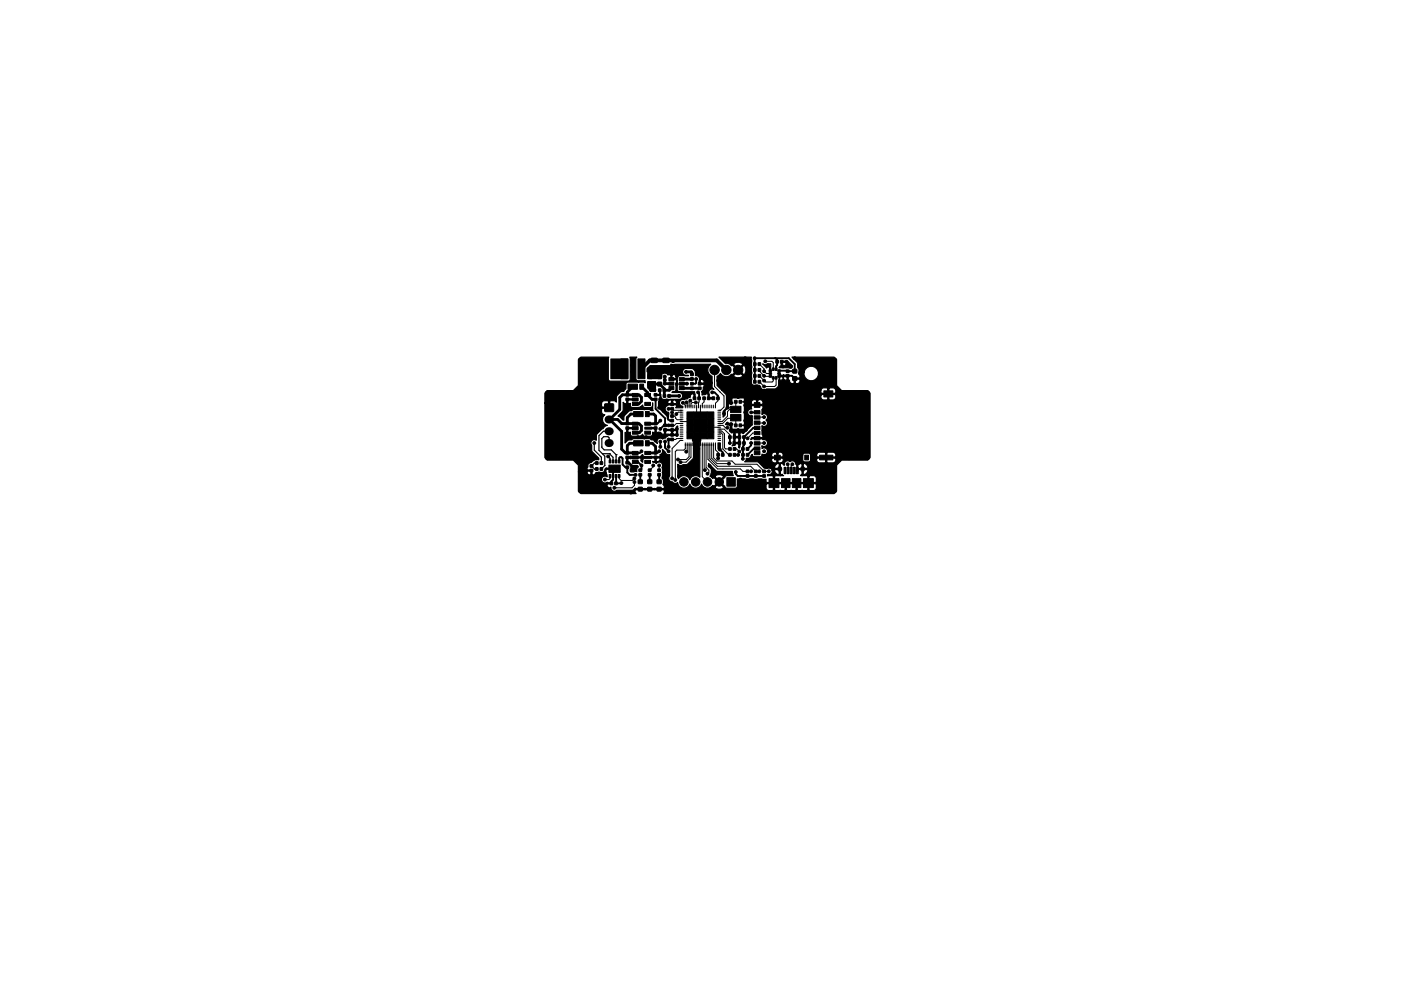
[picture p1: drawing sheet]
<svg xmlns="http://www.w3.org/2000/svg" width="297mm" height="210mm" viewBox="0 0 297 210" stroke-linecap="round" stroke-linejoin="round" font-family="sans-serif">
<g fill="#000" stroke="#000" stroke-width=".21">
<path d="M131.6 76.1h1.6v4.2h-1.6zM135.2 76.1h1.6v4.2h-1.6zM137.4 79.5h.8l.1 .8h-.8zM138.1 77.9h1.2l.1 .8-1.3 .1zM138.1 76h1.2l.1 .8-1.3 .1zM139.4 79.5h.8l.1 .8h-.8zM140.6 76h1.2l.1 .8-1.3 .1zM140.6 77.9h1.2l.1 .8-1.3 .1zM146.4 79.2h.6v.5h-.6zM159.8 77h.5v.5h-.5zM159.8 78.2h.5v.6h-.5zM159.8 79.5h.5v.5h-.5z"/>
<path d="M160.7 77h.6l-.1 .5h-.5zM160.7 78.2h.6v.6h-.6zM160.7 79.5h.6v.5h-.6zM163.1 78.5h.5v.3h-.5zM163.1 79.1h.5v.3h-.5zM163.1 79.7h.5v.3h-.5zM163.8 78.1h.3v.5h-.3zM163.8 79.9h.3v.5h-.3zM164.4 78.1h.3v.5h-.3zM164.4 79.9h.3v.5h-.3zM164.5 76.5h.5v.5h-.5zM164.9 79.7h.5v.3h-.5z"/>
<path d="M164.9 79.1h.5v.3h-.5zM164.9 78.5h.5v.3h-.5zM165.5 76.5h.5v.5h-.5zM166.7 78.5h.6v.5h-.6zM166.7 79.5h.6v.5h-.6zM168.1 80h.8v.7h-.8zM168.1 78.4h.8v.7h-.8zM125.1 99.6h.6v.5h-.6zM125.1 98.6h.6v.5h-.6zM126.3 99.2h.5v.6h-.5zM126.3 98h.5v.5h-.5zM127.2 99.2h.6l-.1 .6h-.5z"/>
<path d="M127.2 98h.6l-.1 .5h-.5zM129.2 97.6h.3v.6h-.3zM128.2 85.7h1.8l.1 1.6h-1.8zM129.8 97.6h.4v.6h-.4zM130.5 97.6h.3v.6h-.3zM131.1 97.6h.4v.6h-.4zM132.7 96.8h.6v.5h-.6zM132.7 95.8h.6v.5h-.6zM132.7 90.6h.6v.5h-.6zM132.7 89.6h.6v.5h-.6zM132.7 97.9h.6v.5h-.6zM132.7 98.9h.6v.5h-.6z"/>
<path d="M132.7 83.5h.6v.5h-.6zM132.7 84.5h.6v.5h-.6zM134.1 95.8h1.2v.6h-1.2zM134.1 96.7h1.2v.7h-1.2zM134.1 97.7h1.2v.6h-1.2zM134.1 91.5h1.2v.6h-1.2zM134.1 90.5h1.2v.7h-1.2zM134.1 89.6h1.2v.6h-1.2zM134.1 83.5h1.2v.6h-1.2zM134.1 84.4h1.2v.7h-1.2zM134.1 85.4h1.2v.6h-1.2zM133.2 81.5h2v1.1h-2z"/>
<path d="M135.5 99.5h.5v.5h-.5zM134.3 93.5h2v1.1h-2zM134.3 87.3h2v1.1h-2zM135.6 81.5h.9v1.1h-.9zM136.7 97.7h1.2v.6h-1.2zM136.7 95.8h1.2v.6h-1.2zM136.7 89.6h1.2v.6h-1.2zM136.7 91.5h1.2v.6h-1.2zM136.7 85.4h1.2v.6h-1.2zM136.7 83.5h1.2v.6h-1.2zM136.9 93.5h.7v1.1h-.7zM136.9 87.3h.7v1.1h-.7z"/>
<path d="M137.5 99.5h.5v.5h-.5zM137.4 81.1h.8l.1 .7-.8 .1zM138.7 95.8h.6v.5h-.6zM138.7 96.8h.6v.5h-.6zM138.7 90.6h.6v.5h-.6zM138.7 89.6h.6v.5h-.6zM138.7 83.5h.6v.5h-.6zM138.7 84.5h.6v.5h-.6zM139.5 99.5h.5v.5h-.5zM139.6 82.5h.5v.6h-.5zM139.4 81.1h.8l.1 .7-.8 .1zM140.6 82.5h.5v.6h-.5z"/>
<path d="M140.6 83.7h.5v.6h-.5zM140.7 91h.6v.5h-.6zM140.7 90h.6v.5h-.6zM141.8 80.1h1.1v.7h-1.1zM141.8 81.1h1.1v.6h-1.1zM141.8 82h1.1v.7h-1.1zM141.6 83.7h.5v.6h-.5zM142.2 90h.6v.5h-.6zM142.2 91h.6v.5h-.6zM142.2 85.5h.6v.5h-.6zM142.2 86.5h.6v.5h-.6zM142.2 92h.6v.5h-.6z"/>
<path d="M142.2 93h.6v.5h-.6zM142.2 88h.6v.5h-.6zM142.2 89h.6v.5h-.6zM144 82h1.1v.7h-1.1zM144 80.1h1.1v.7h-1.1zM144 81.1h1.1v.6h-1.1zM146.4 80.1h.6v.6h-.6zM146.4 81.2h.6v.5h-.6zM146.4 82.1h.6v.5h-.6zM145.6 91.7h1.5v1.4h-1.5zM145.6 90.2h1.5v1.5h-1.5zM145.6 88.8h1.5v1.4h-1.5z"/>
<path d="M145.6 87.4h1.5v1.4h-1.5zM147 84.2h.5v.6h-.5zM148 84.2h.5v.6h-.5zM147.1 91.7h1.4v1.4h-1.4zM147.1 90.2h1.4v1.5h-1.4zM147.1 88.8h1.4v1.4h-1.4zM147.1 87.4h1.4v1.4h-1.4zM148.1 82.1h.5v.5h-.5zM148.1 81.2h.5v.5h-.5zM149 84.2h.5v.6h-.5zM148.5 91.7h1.4v1.4h-1.4zM148.5 90.2h1.4v1.5h-1.4z"/>
<path d="M148.5 88.8h1.4v1.4h-1.4zM148.5 87.4h1.4v1.4h-1.4zM150 84.2h.5v.6h-.5zM149.9 91.7h1.4v1.4h-1.4zM149.9 90.2h1.4v1.5h-1.4zM149.9 88.8h1.4v1.4h-1.4zM149.9 87.4h1.4v1.4h-1.4zM151 84.2h.5v.6h-.5zM152 84.2h.5v.6h-.5zM152 96.2h.5v.6h-.5zM153 96.2h.5v.6h-.5zM154.9 87.9h2.2v1.4h-2.2z"/>
<path d="M154.9 86.2h2.2v1.3h-2.2zM154.5 92.5h.5v.5h-.5zM154.5 96.2h.5v.6h-.5zM154.5 95h.5v.5h-.5zM155.5 92.5h.5v.5h-.5zM155.5 96.2h.5v.6h-.5zM155.5 95h.5v.5h-.5zM155.7 85h.6l-.1 .5h-.5zM155.7 90h.6l-.1 .5h-.5zM156.5 93.7h.5v.6h-.5zM156.5 92.5h.5v.5h-.5zM156.7 85h.5v.5h-.5z"/>
<path d="M156.7 90h.5v.5h-.5zM157.3 95h.5v.5h-.5zM157.3 96.2h.5v.6h-.5zM157.5 93.7h.5v.6h-.5zM157.5 92.5h.5v.5h-.5zM158.2 95h.5v.5h-.5zM158.2 96.2h.6l-.1 .6h-.5zM158.2 99.8h.6v.5h-.6zM159.8 80.7h.5v.6h-.5zM160 99.8h.5v.5h-.5zM159.9 95.8h1.2v.7h-1.2zM159.9 94.8h1.2v.7h-1.2z"/>
<path d="M159.9 87.1h1.2v.7h-1.2zM159.9 88.2h1.2v.7h-1.2zM159.9 89.3h1.2v.7h-1.2zM159.9 90.4h1.2v.7h-1.2zM159.9 91.5h1.2v.7h-1.2zM159.9 92.6h1.2v.7h-1.2zM159.9 93.7h1.2v.7h-1.2zM159.9 85.4h1.2v1h-1.2zM160.7 80.7h.6v.6h-.6zM161.7 99.8h.6v.5h-.6zM164.2 96.6h1.2v1h-1.2zM170.6 96.6h.8v1h-.8z"/>
<path d="M173.8 96.6h2.8v1h-2.8zM174.7 82.9h1.9v1.3h-1.9zM129.2 100.7h.3v.6h-.3zM129.4 102.3h.5v.5h-.5zM129.8 100.7h.4v.6h-.4zM130.3 102.3h.6v.5h-.6zM130.5 100.7h.3v.6h-.3zM131.1 100.7h.4v.6h-.4zM129.1 98.7h2.4v1.5h-2.4zM135.5 100.5h.5v.5h-.5zM135.3 101.8h.8l.1 .8h-.8zM135.3 103.4h.8l.1 .7-.8 .1z"/>
<path d="M137.5 100.5h.5v.5h-.5zM137.3 103.4h.8l.1 .7-.8 .1zM137.3 101.8h.8l.1 .8h-.8zM139.5 100.5h.5v.5h-.5zM139.3 103.4h.8l.1 .7-.8 .1zM139.3 101.8h.8l.1 .8h-.8zM154.1 101.3h1.8v1.8h-1.8zM158.2 100.7h.6v.5h-.6zM160 100.7h.5v.5h-.5zM161.7 100.7h.6v.5h-.6zM163 101.5h2.2v1.9h-2.2zM165.7 101.5h1.8v1.9h-1.8z"/>
<path d="M166.3 99.1h.3v1.4h-.3zM166.9 99.1h.4v1.4h-.4zM167.6 99.1h.3v1.4h-.3zM168 101.5h1.8v1.9h-1.8zM168.2 99.1h.4v1.4h-.4zM168.9 99.1h.4v1.4h-.4zM170.3 101.5h2.2v1.9h-2.2z"/>
<circle cx="123" cy="76.2" r=".3"/>
<circle cx="128" cy="76.2" r=".3"/>
<circle cx="130" cy="78" r=".3"/>
<circle cx="130" cy="79.4" r=".3"/>
<circle cx="130" cy="76.8" r=".3"/>
<circle cx="131" cy="79.4" r=".3"/>
<circle cx="131" cy="78" r=".3"/>
<circle cx="131" cy="76.8" r=".3"/>
<circle cx="134" cy="77.5" r=".3"/>
<circle cx="134" cy="78.8" r=".3"/>
<circle cx="134" cy="76.2" r=".3"/>
<circle cx="140" cy="78.4" r=".3"/>
<circle cx="140.9" cy="79.9" r=".3"/>
<circle cx="142.7" cy="76.6" r=".3"/>
<circle cx="143" cy="77.7" r=".3"/>
<circle cx="143.5" cy="79.8" r=".3"/>
<circle cx="145" cy="77.7" r=".3"/>
<circle cx="145.5" cy="78.9" r=".3"/>
<circle cx="148.5" cy="77.7" r=".3"/>
<circle cx="148.6" cy="79.5" r=".3"/>
<circle cx="149.8" cy="77.7" r=".3"/>
<circle cx="150" cy="79.7" r=".3"/>
<circle cx="151.5" cy="78.5" r="1"/>
<circle cx="152.8" cy="79.7" r=".3"/>
<circle cx="154" cy="78.5" r="1"/>
<circle cx="155" cy="76.2" r=".3"/>
<circle cx="156.5" cy="78.5" r="1"/>
<circle cx="158" cy="76" r=".3"/>
<circle cx="160" cy="76" r=".3"/>
<circle cx="162" cy="79.7" r=".3"/>
<circle cx="162" cy="78.7" r=".3"/>
<circle cx="162.2" cy="76.7" r=".3"/>
<circle cx="162.8" cy="77.5" r=".3"/>
<circle cx="166" cy="77.7" r=".3"/>
<circle cx="166.7" cy="76.7" r=".3"/>
<circle cx="167.7" cy="77.7" r=".3"/>
<circle cx="168.5" cy="76" r=".3"/>
<circle cx="169.5" cy="77.5" r=".3"/>
<circle cx="177" cy="76.2" r=".3"/>
<circle cx="116" cy="90.2" r=".3"/>
<circle cx="116" cy="83.2" r=".3"/>
<circle cx="116" cy="97.2" r=".3"/>
<circle cx="123" cy="83.2" r=".3"/>
<circle cx="123" cy="97.2" r=".3"/>
<circle cx="124.9" cy="97.9" r=".3"/>
<circle cx="125" cy="86.7" r=".3"/>
<circle cx="126" cy="94" r=".3"/>
<circle cx="126.5" cy="97.2" r=".3"/>
<circle cx="126.5" cy="91.5" r=".3"/>
<circle cx="126.8" cy="82" r=".3"/>
<circle cx="127.2" cy="86.5" r=".3"/>
<circle cx="127.8" cy="90.2" r=".3"/>
<circle cx="128.5" cy="81.7" r=".3"/>
<circle cx="128.9" cy="96.8" r=".3"/>
<circle cx="129.2" cy="84.2" r=".3"/>
<circle cx="130.3" cy="99.4" r=".3"/>
<circle cx="131.8" cy="88.2" r=".3"/>
<circle cx="133" cy="86.2" r=".3"/>
<circle cx="133" cy="92.5" r=".3"/>
<circle cx="133.7" cy="97" r=".3"/>
<circle cx="134.2" cy="99.5" r=".3"/>
<circle cx="135.2" cy="92.7" r=".3"/>
<circle cx="136" cy="95.7" r=".3"/>
<circle cx="136" cy="98.7" r=".3"/>
<circle cx="136" cy="86.5" r=".3"/>
<circle cx="137" cy="92.7" r=".3"/>
<circle cx="138" cy="82.7" r=".3"/>
<circle cx="138" cy="86.7" r=".3"/>
<circle cx="138.5" cy="98.7" r=".3"/>
<circle cx="138.8" cy="82.7" r=".3"/>
<circle cx="139" cy="93.5" r=".3"/>
<circle cx="139" cy="92.5" r=".3"/>
<circle cx="139.8" cy="95.7" r=".3"/>
<circle cx="139.8" cy="98.7" r=".3"/>
<circle cx="139.8" cy="86.5" r=".3"/>
<circle cx="140" cy="89.2" r=".3"/>
<circle cx="140" cy="84.7" r=".3"/>
<circle cx="140" cy="93.7" r=".3"/>
<circle cx="140" cy="91" r=".3"/>
<circle cx="140" cy="94.8" r=".3"/>
<circle cx="140.5" cy="85.7" r=".3"/>
<circle cx="140.8" cy="87.2" r=".3"/>
<circle cx="140.9" cy="81.4" r=".3"/>
<circle cx="140.9" cy="80.6" r=".3"/>
<circle cx="141" cy="93.7" r=".3"/>
<circle cx="141.2" cy="99.2" r=".3"/>
<circle cx="141.8" cy="95.7" r=".3"/>
<circle cx="141.8" cy="90.2" r=".3"/>
<circle cx="141.8" cy="93.2" r=".3"/>
<circle cx="141.8" cy="86.7" r=".3"/>
<circle cx="141.8" cy="94.8" r=".3"/>
<circle cx="142.5" cy="87.5" r=".3"/>
<circle cx="143.4" cy="87.8" r=".3"/>
<circle cx="143.5" cy="92.2" r=".3"/>
<circle cx="143.5" cy="81.5" r=".3"/>
<circle cx="143.5" cy="91" r=".3"/>
<circle cx="143.8" cy="97.5" r=".3"/>
<circle cx="144" cy="84" r=".3"/>
<circle cx="144" cy="99" r=".3"/>
<circle cx="144.3" cy="98.1" r=".3"/>
<circle cx="144.8" cy="85.5" r=".3"/>
<circle cx="145.5" cy="95.8" r=".3"/>
<circle cx="145.5" cy="85.4" r=".3"/>
<circle cx="145.6" cy="81.4" r=".3"/>
<circle cx="146.4" cy="85" r=".3"/>
<circle cx="146.4" cy="88.1" r=".36"/>
<circle cx="146.4" cy="89.5" r=".36"/>
<circle cx="146.4" cy="91" r=".36"/>
<circle cx="146.4" cy="92.4" r=".36"/>
<circle cx="147.5" cy="85.4" r=".3"/>
<circle cx="147.6" cy="98.5" r=".3"/>
<circle cx="147.6" cy="80.4" r=".3"/>
<circle cx="147.7" cy="95.5" r=".3"/>
<circle cx="147.8" cy="88.1" r=".36"/>
<circle cx="147.8" cy="91" r=".36"/>
<circle cx="147.8" cy="89.5" r=".36"/>
<circle cx="147.8" cy="92.4" r=".36"/>
<circle cx="148" cy="83.2" r=".3"/>
<circle cx="149.2" cy="88.1" r=".36"/>
<circle cx="149.2" cy="91" r=".36"/>
<circle cx="149.2" cy="89.5" r=".36"/>
<circle cx="149.2" cy="92.4" r=".36"/>
<circle cx="149.5" cy="99.7" r=".3"/>
<circle cx="149.8" cy="82.2" r=".3"/>
<circle cx="150.5" cy="98.8" r=".3"/>
<circle cx="150.6" cy="88.1" r=".36"/>
<circle cx="150.6" cy="89.5" r=".36"/>
<circle cx="150.6" cy="91" r=".36"/>
<circle cx="150.6" cy="92.4" r=".36"/>
<circle cx="150.8" cy="81.2" r=".3"/>
<circle cx="151" cy="83.2" r=".3"/>
<circle cx="152.2" cy="97.2" r=".3"/>
<circle cx="152.2" cy="80.7" r=".3"/>
<circle cx="152.6" cy="95.3" r=".3"/>
<circle cx="153.5" cy="87.7" r=".3"/>
<circle cx="154.2" cy="90.8" r=".3"/>
<circle cx="154.2" cy="86.5" r=".3"/>
<circle cx="154.6" cy="98.4" r=".3"/>
<circle cx="154.8" cy="94" r=".3"/>
<circle cx="155" cy="91.2" r=".3"/>
<circle cx="155" cy="84.2" r=".3"/>
<circle cx="155" cy="85.5" r=".3"/>
<circle cx="155" cy="90" r=".3"/>
<circle cx="155.6" cy="83.2" r=".3"/>
<circle cx="155.7" cy="94" r=".3"/>
<circle cx="156.5" cy="96.5" r=".3"/>
<circle cx="156.5" cy="91.2" r=".3"/>
<circle cx="156.5" cy="84.2" r=".3"/>
<circle cx="156.8" cy="95.8" r=".3"/>
<circle cx="157.5" cy="97.3" r=".3"/>
<circle cx="158" cy="91.2" r=".3"/>
<circle cx="158" cy="85.2" r=".3"/>
<circle cx="158" cy="90.2" r=".3"/>
<circle cx="158" cy="89.2" r=".3"/>
<circle cx="158" cy="84.2" r=".3"/>
<circle cx="158" cy="87.5" r=".3"/>
<circle cx="158" cy="86" r=".3"/>
<circle cx="158" cy="83.2" r=".3"/>
<circle cx="158.5" cy="93" r=".3"/>
<circle cx="159.2" cy="87.5" r=".3"/>
<circle cx="159.2" cy="94" r=".3"/>
<circle cx="159.2" cy="100" r=".3"/>
<circle cx="160.2" cy="82" r=".3"/>
<circle cx="160.5" cy="84.5" r=".3"/>
<circle cx="161" cy="100" r=".3"/>
<circle cx="161.2" cy="97.5" r=".3"/>
<circle cx="162" cy="95.7" r=".3"/>
<circle cx="162" cy="82" r=".3"/>
<circle cx="162" cy="87.2" r=".3"/>
<circle cx="162" cy="89.7" r=".3"/>
<circle cx="162" cy="80.7" r=".3"/>
<circle cx="162" cy="88.5" r=".3"/>
<circle cx="162" cy="94" r=".3"/>
<circle cx="162" cy="91" r=".3"/>
<circle cx="162.2" cy="92.5" r=".3"/>
<circle cx="162.2" cy="86" r=".3"/>
<circle cx="163" cy="96.7" r=".3"/>
<circle cx="163" cy="100" r=".3"/>
<circle cx="163.2" cy="83" r=".3"/>
<circle cx="165.5" cy="81.2" r=".3"/>
<circle cx="166.7" cy="97.2" r=".3"/>
<circle cx="167" cy="81.2" r=".3"/>
<circle cx="167" cy="98.5" r=".3"/>
<circle cx="168" cy="98.5" r=".3"/>
<circle cx="168.5" cy="81.7" r=".3"/>
<circle cx="169" cy="97.8" r=".3"/>
<circle cx="170" cy="80.2" r=".3"/>
<circle cx="171" cy="95.2" r=".3"/>
<circle cx="172.5" cy="97" r=".3"/>
<circle cx="174.5" cy="81.7" r=".3"/>
<circle cx="175.3" cy="95.2" r=".3"/>
<circle cx="176.5" cy="81.7" r=".3"/>
<circle cx="180" cy="97.2" r=".3"/>
<circle cx="184" cy="90.2" r=".3"/>
<circle cx="184" cy="83.2" r=".3"/>
<circle cx="184" cy="97.2" r=".3"/>
<circle cx="123" cy="104.2" r=".3"/>
<circle cx="126.5" cy="100.6" r=".3"/>
<circle cx="127.6" cy="103.7" r=".3"/>
<circle cx="128.2" cy="101.7" r=".3"/>
<circle cx="128.3" cy="100.4" r=".3"/>
<circle cx="129.2" cy="104.2" r=".3"/>
<circle cx="130.2" cy="103.5" r=".3"/>
<circle cx="131.8" cy="102.5" r=".3"/>
<circle cx="133.8" cy="104.5" r=".3"/>
<circle cx="134.5" cy="101.5" r=".3"/>
<circle cx="134.5" cy="102.3" r=".3"/>
<circle cx="134.8" cy="100.7" r=".3"/>
<circle cx="141.2" cy="100.7" r=".3"/>
<circle cx="141.2" cy="103.2" r=".3"/>
<circle cx="142.5" cy="101.5" r=".3"/>
<circle cx="143" cy="104.2" r=".3"/>
<circle cx="143.2" cy="101.8" r=".3"/>
<circle cx="143.9" cy="101" r=".3"/>
<circle cx="145" cy="102.2" r=".9"/>
<circle cx="147.5" cy="102.2" r=".9"/>
<circle cx="150" cy="102.2" r=".9"/>
<circle cx="150" cy="104.2" r=".3"/>
<circle cx="150" cy="100.5" r=".3"/>
<circle cx="151.2" cy="100.9" r=".3"/>
<circle cx="152.5" cy="102.2" r=".9"/>
<circle cx="156" cy="100.1" r=".3"/>
<circle cx="157" cy="101.7" r=".3"/>
<circle cx="157" cy="104.2" r=".3"/>
<circle cx="158.2" cy="103.5" r=".3"/>
<circle cx="162" cy="102" r=".3"/>
<circle cx="162" cy="104" r=".3"/>
<circle cx="171.5" cy="100.5" r=".3"/>
<circle cx="173.5" cy="102.5" r=".3"/>
<circle cx="177" cy="101.2" r=".3"/>
<circle cx="177" cy="104.2" r=".3"/>
</g>
<path d="M165.3 99.4v.2M170.2 99.4v.2" fill="none" stroke="#000" stroke-width="1.1"/>
<path d="M129 89h.3M129 91.5h.3M129 94h.3" fill="none" stroke="#000" stroke-width="1.7"/>
<g fill="none" stroke="#000" stroke-width=".21">
<path d="M151.5 78.5v3.5l2 2v2.3l-.7 .7h-.6M161 77.2l1 1v.5l.5 .5h.8M161 78.5v.2l1.1 1.1h1.2M161 79.7l1.3 1.3h1.4l.2-.2v-.6M162.3 76.7h1.4l.2 .2v1.4M129.3 97.4v.5M138.5 98.7v.3l-.7 .8M139.8 98.7v1.1M142.5 87.5h.1M142.5 87.5v.8h.5l.5 .7h1.3M142.5 86.7l.3 .3h2M144.2 92.6h.6"/>
<path d="M144.2 92.2h.6M144.2 91.8h.6M144.2 91.4h.6M144.2 91h.6M144.2 90.6h.6M144.2 90.2h.6M144.2 89.4l2.2 .1M144.2 88.6h.6M144.2 88.2h.6M144.2 87.8h.6M144.8 85.5l.5 .4v.6M144.8 85.4v.1"/>
<path d="M144.8 93.4h-.6l-1.7 1.7v6.4M144.8 93h-1.3l-.2 .2h-.8M144.8 89.8h-1.4l-.4 .5h-.5M144.8 87.4h-1l-.4 .4M145.3 93.9v1.3l-.3 .3h-1.5l-.3 .3v6M145.5 85.4l.2 .1v1M145.7 93.9v1.7l-.2 .2M146.1 93.9v3l-.6 .6h-1.7M146.4 85l-.3 .3v1.2M146.5 93.9v3.1l-1.1 1.1h-1.1M146.9 85.9v.6M146.9 93.9v.6"/>
<path d="M147.3 85.9v.6M147.3 93.9v.6M147.5 85.4h-.8l-.2 .2v.9M147.7 85.9l.1 2.2 .7-.7v-1.5M147.7 93.9v.6M147.8 92.4l.7 .7v1.4M148.1 93.9v.6M148.2 84.5l-.1 2M148.9 93.9v7.2l1.1 1.1M149.3 84.5v.8l-.4 .3v.9M149.3 85.9v.6M149.3 93.9v5.7l.2 .1"/>
<path d="M149.7 85.9v.6M149.7 93.9v5.3l.6 .6v.4l-.3 .3M150.1 85.9v.6M150.1 93.9v3.6l2 2h4.9l.5 .5h1.7M150.5 85.9v.6M150.5 93.9v3.4l1.6 1.6h7.1l1.1 1.1h.7M150.9 85.9v.6M150.9 93.9v3.3l1.1 1.2h2.6M151 84.2v.5M151.3 85.9v.6M151.3 93.9v3.2l.7 .7h3.2l.7 .7h4.6l1.5 1.5h1M151.7 93.9v1.5l.6 .6v.5"/>
<path d="M152.2 93.4h.6M152.2 93h.6M152.2 92.6h.6M152.2 92.2h.6M152.2 91.8h.7l.3 .4v3l1.3 1.3h.3M152.2 91.4h.8l.6 .6v3l.3 .2h.9M152.2 91h1.4l1.2 1.2v.5M152.2 90.2h1.1l.5 .6h.4M152.2 89.8h1l1.1-1.1h1.6l.1-.1v1.6M152.2 89h.6M152.2 88.6h.6M152.2 88.2h.6"/>
<path d="M152.2 87.8h.6M152.2 87.4h.6M152.2 84.5v.5l-.5 .5v1M152.8 90.6h-3.3l-.3 .4M155.7 95.2h.5l.6 .6M155.7 96.5h.8M156 85.2v1.7h-1.3l-.5 .4v1l-1.1 1.1h-.9M156.5 96.5h.1M159.3 100h-.1M160.5 91.9h-.9l-1.1 1.1M160.5 89.7h1.5M161 100h.1"/>
<path d="M162 88.5l-1.5 .1M162 94l-1.5 .1M163 100h.1M164.6 80.2v1.5l-.3 .3h-2.3l-1-1M167 98.5l.1 1.3M168 98.5l-.3 .2v1.1M129.3 101v.5l-.2 .2h-.9M131.3 101v.5l.4 .4h2.4l.4-.4M134.5 102.3v.7l-.5 .5h-3.8"/>
</g>
<g fill="#000">
<circle cx="130.3" cy="99.4" r=".2"/>
<circle cx="140.5" cy="85.7" r=".2"/>
<circle cx="154.2" cy="86.5" r=".3"/>
<circle cx="155" cy="85.5" r=".3"/>
<circle cx="155" cy="91.2" r=".3"/>
<circle cx="155" cy="90" r=".3"/>
<circle cx="155" cy="84.2" r=".3"/>
<circle cx="158" cy="84.2" r=".3"/>
<circle cx="158" cy="85.2" r=".3"/>
<circle cx="158" cy="91.2" r=".3"/>
<circle cx="169" cy="97.8" r=".2"/>
</g>
<g fill="none" stroke="#000" stroke-width=".6">
<path d="M140.9 79.9v1.5h1.4M141.2 76.5h1.3l.2 .1M145.5 78.9h1.1l.1 .5M129.2 89h1.7l.9 .9h3.7l.5 .5v.9l-.5 .5h-.8M133 98.2h.3l.9 .8v.5M134.2 82l-1.2 1.2v.6M134.7 96.1h.1M134.7 85.7h.8l.5-.6v-.8l-.5-.5h-3.5l-.6 .5v2.6l-2.1 2.1 2.5 2.5v3.8l.8 .8h2.1M135.3 87.8h-1.5l-.8 .8v1.3M135.3 94h-1.8l-.5 .5v1.6M136.1 82l1.2 1.3v.5l.9 .9h.8M137.2 87.8h1.4l.4 .4v1.7h-1.7"/>
<path d="M137.2 94h1.1l.7 .7v1.4h-1.7M137.9 81.5h2l1 1v1.5M141.9 84h2.1M142.3 82.3l-.4 .5h-1M144.5 81.4h1.1M144.5 82.3l3.8 .1M146.7 80.4h-2.2M154.2 86.5v-1h.8v-1.3h3v7h-3v-1.2h-.8v-.3"/>
</g>
<g fill="none" stroke="#000" stroke-width=".25">
<path d="M126 94v1.5l1.5 1.5v1.2M126.5 98.2h-.5l-.6 .7 .7 .6h.4M127.7 96.3h1.5M128.9 96.8l.4 .4v.7M129.2 94v-1.1l-.3-.3h-.9l-.4 .4v1.9l.5 .5h1.5l1 1.1M129.2 91.5h-1.3l-.9 .9v3.1l1.2 1.3v1.9l-.7 .8M129.2 96.3h.1M129.2 96.3l.8 .7v.9M130.6 96.5h.1M130.6 96.5v1.4M157 85.2h1M157 90.2h1"/>
<path d="M158 90.2h.1"/>
</g>
<g fill="none" stroke="#000" stroke-width=".4">
<path d="M160 77.2h.1M162.7 77.5l.6 .6v.5M164.4 76l.4 .3v1.2l-.2 .2v.6M165.2 78.6h1.7l.1 .2M167 79.7l-.1 .1h-1.7v-.6l.5 .5h2.2l.6 .6M167 78.7v.1M167 78.7h1.5v-1.5l-1.2-1.2h-7.3v5M130.3 99.4l-.3 .4v2l-.4 .3v.4M131.3 97.9v-.7l.5-.2 .2 .2v1.4l.6 .5h.4v1.1l.5 .5h1.3M134.7 98h.5l.8 .7v.8l-.2 .3M136 95.7l-.4 .4h-.9M139 84.7v2l2 2v1.5"/>
<path d="M139.8 95.7l-.4 .4h-.4M140 89.2l-.6 .7h-.4M140 93.7v1.1M140.5 85.7v1.3l1.1 1.1v.7l.4 .4h.5M140.5 85.7v.1M140.5 85.8h2M141 93.7v1.3l.8 .7M142.5 90.2v.1M142.5 90.2h-1.7l-.8 .8M142.5 93.2h-.7v1.6M142.5 93.2h.1M142.5 86.7h-.7"/>
<path d="M147.6 80.4v.9l-.2 .1h-.7M148 83.2v.1M148 83.2l.2 .3v1M151 83.2h.5l.7 .8v.5M152.3 96.5l-.1 .7M152.6 95.3l.6 .7v.5M154.8 92.7v1.3M157.5 95.2v.1M159.3 94v.5l-.8 .7M160.5 95.2h-.7l-1.3 1.3M160.5 87.5h-1.2M160.5 90.8h-.8l-2 1.9v1.8l-.2 .2v2.6"/>
<path d="M169 97.8v2l.4-.3h.8M130.6 101v1.5h1.2M135.8 100.7v1.5M137.8 100.7v1.5M139.8 100.7v1.5M156 100.1v.5l.4 .4h5.6"/>
</g>
<path d="M136 78.2l1.8-1.7h14.2l2 2" fill="none" stroke="#000" stroke-width=".8"/>
<g fill="#000" stroke="#000" stroke-width=".25">
<path d="M115.5 83.4l.6-.5h5.4l1.1-1.1v-5.5l.6-.5h5.9l-.1 4.6 .1 .4 .3 .1h3.8l.3-.1 .1-.4-.1-4.6h1.5l-.2 .3v4.4l.4 .3h1.6v.4l-.3-.1h-3.3l-.4 .1-.1 1.3-.4 .5-.6 .1-1 1v1.2l-.4-.3h-.9l-.1 .2v1.4h-1.6l-.2 .2v.7a.63 .63 0 0 0 .7 .5 1.26 1.26 0 0 0-.4 1.3 1.26 1.26 0 0 0 1 .9l-.7 .4-1.5 1.4-.2 .4v1a.73 .73 0 0 0-1 .1 .73 .73 0 0 0 0 1l.1 1.2 1.4 1.5v.4l-.7-.1-1 .6a.69 .69 0 0 0-.5 1l-.3 .4 .2 .2h.8l.1 .9 .2 .2a.62 .62 0 0 0 .7-.6l.6-.1a.74 .74 0 0 0 .8 .1 .74 .74 0 0 0 .4-.7l.3-.3 1.9 .1v.3h-1.8l-.1 .1 .2 1.5a.73 .73 0 0 0-1 0 .73 .73 0 0 0 0 1.1 .73 .73 0 0 0 1 0l.2 .1h.9v.3h-.9l-.2 .1 .3 .6 .3 .1 .2-.2v.2a.74 .74 0 0 0 .5 .7 .74 .74 0 0 0 .8-.2h3.2l.7-.4 6 .1 .2-.5-.4-.4 .2-.4a.84 .84 0 0 0-.3-.9l.1-1.9-.2-.4a.74 .74 0 0 0-.1-1.1 .74 .74 0 0 0-1.1 .3l-.2-.3-.5-.1v-.1l.3 .1 .2-.2v-.6h.2v.6l.2 .2a.5 .5 0 0 0 .5-.3 .5 .5 0 0 0 0-.5l-3.3 .1-.2 .2v.6l-.5-.4 .1-.4-.1-.1h-2.7v1.1h-.2v-1.4h2.9l.5-.5 .1 .3 .3 .2h3.1l.2-.2-.1-.2a.72 .72 0 0 0 .5-1.1h.1l.5 .5a.72 .72 0 0 0 1 .5l-.1 4.7a.75 .75 0 0 0 0 .8 .75 .75 0 0 0 .7 .3 .72 .72 0 0 0 1.1 .2 1.32 1.32 0 0 0 1.1 1.2 1.32 1.32 0 0 0 1.4-.9 1.32 1.32 0 0 0 1.3 .9 1.32 1.32 0 0 0 1.3-.9 1.31 1.31 0 0 0 2 .6h.8l.1 .3a1.16 1.16 0 0 0 1.7-.3l-.9-.9-.9 .9h-.8l.3-.3 .3 .1 .9-.9-.9-.9-.3 .2-.3-.3h.8l.9 .9 .9-.9a1.07 1.07 0 0 0-1.8 0h-.8l-.3-.2 .3-.6v-.6l-.6-.9v-.6l1.7 1.7h3.4l.2 .9h-1.6l-1.2 1.3 1 .9 .1 .4 .3 .1h2l.2-.3v-.5h6.1v.8l.3 .4 1.1 .1 .2-.2v-1.3h.2v1.3l.2 .2h1.9l.2-.2v-1.3h.2v1.3l.2 .2h1.7l.2-.2v-1.3h.2v1.3l.2 .2h1.9l.2-.2v-1.3h.2v1.3l.2 .2h.9l.5-.5v-.8l-.2-.2-16.6 .2v-1.2l6.1 .1v.5l.2 .2h1.4v-1.3h.2v1.3h7.1v-1.3h.2v1.3h1.4l.2-.2v-.8l-.3-.4a1.76 1.76 0 0 0-1.5 .1l-.2-.2h-1.4l.3-.3v-1h.3v1a.8 .8 0 0 0 1-.8l-.1-.2h-1.2v-1.2h.3v1h.9a.81 .81 0 0 0-.3-.9 .81 .81 0 0 0-.9-.1 .79 .79 0 0 0-1 .8l-.1-.5-.2-.2a.72 .72 0 0 0-.4-.7 .72 .72 0 0 0-.8 .2 .72 .72 0 0 0-.9-.1 .72 .72 0 0 0-.3 .8l-.7-.4-.1 .1v2.2l.1 .1 .2-.1 .3 .3h-1.7l-.4 .2-.2-.2-1 .1-.1-.3h.2a.73 .73 0 0 0 .8-.9h.5l.5 .8 .3 .1 .2-.1v-1l-1.5 .2-.1-.2a.73 .73 0 0 0-1.1-.2l-.6-.2h2.3l.1 .2h.9v-1a.8 .8 0 0 0-1 .8h-2.3l-1-1.1-.4-.1h-2.6l.3-.6h5.4v.3l.3 .4 .6 .1 .2-.2v-.8h.3v.8l.1 .2h.5a.61 .61 0 0 0 .3-1h-2.2l-.1 .2h-5.4v-.2l.4 .1a.58 .58 0 0 0 .6-.6l.3-.3 .3 .5h1.3l.3-.1 .2-.5 .3 .2 1.7-.1 .1 .5h1v-.8h.3v.8h.9l.2-.3h4.1v1.1l.4 .3h1l.2-.3 .1-.3h1.2v.3l.3 .4 1.5 .1 .1-.2v-.8h.3v.8l.2 .2h1.2a.61 .61 0 0 0 .4-1h-3.8l-.2 .2h-1.2l-.1-1h1.3l.2 .5h1.7v-.8h.3v.8h1.8l.1-.1a.68 .68 0 0 0-.5-.9h-1.2l-.2 .2-.4-.2h-1.3l-.5 .5h-1.3l-.2-.2-1-.1-.3 .2-.1 .3h-4.1l-.1-.4-.4-.3h-.5l-.1 .2-.9-.2-.5 .5h-1.4a.73 .73 0 0 0 .5-1 .73 .73 0 0 0-1.1-.2v-.6a.74 .74 0 0 0 1.1-.5 .74 .74 0 0 0-.9-.8l-.2-.2h-2.2l-.2 .2 .2-.5h2.2l.2-.1-.2-.5-.1-1.9a.73 .73 0 0 0 1.1-.1 .73 .73 0 0 0-.2-1.1 .73 .73 0 0 0 .2-1 .73 .73 0 0 0-1.1-.2v-1a.58 .58 0 0 0 .1-.8h-2.2l-.1 .1 .1 .6a.74 .74 0 0 0-.9 .8 .74 .74 0 0 0 1 .6v2l-1.9 1.8-.4-.2-.3 .2-.1 3.1-.2-.2v-.8h-.6l-.1 .4-.7 .1 .3-.5-.1-.4 .2-.2v-.5h.2v.7l.2 .2h.6v-1h-.8v.1h-.2v-.1v-.6h.2v.3h.8v-.6l-.1-.2h-.5l-.2 .5h-.2l-.2-.5-.3 .1-.5-.5 .3-.3 .1 .3 3.1-.1v-6h1.2l.1 .5h1v-.9h.3v.9h.9l.2-.2a.68 .68 0 0 0-.5-.8h-.5l-.1 .1-.9-.1-.5 .5h-1.2l-.1-1.2h-3l-.1 1.3h-.8v1.3l-.3 .4-.1 1-.4 .4v-1.2l.6-.6 .1-.4v-2.4h20l.1 .7 .4 .3h.8l.2-.2v-1h.3v1l.1 .2h.8l.4-.3 .1-.7-.1-.2h-2.9l-.2 .2h-20l-1-1.1h21v.5l.2 .1h1.3v-1h.3v1h1.3l.1-.1v-.5l-.5-.5h-.8l-.1 .1-1.3-.1-.5 .5h-21l-1-1v-2l.8-.5a1.43 1.43 0 0 0 2.1 .4h.6l.1 .2a1.26 1.26 0 0 0 1.9-.2l-1-1-1 1h-.6l.2-.3 .2 .1 1-1h.4l1 1a1.17 1.17 0 0 0 0-2l-1 1h-.4l-1-1-.2 .1-.2-.3h.6l1 1 1-1a1.17 1.17 0 0 0-2 0l-1.8-.2-1.3-1.3h6.9l.1 4.7a.79 .79 0 0 0 .1 1.1 .79 .79 0 0 0 1 0l.4 .2a.63 .63 0 0 1 .5 .6 .72 .72 0 0 0 1.1 .1h1.8l.3-.1 .4-.5 .2-1.8 .3 .6 .3-.1 .3-.4 .2 .4 .4 .1 .2-.2v-.6h-.7l-.2 .2-.2-.2 .3-.4 .1 .1h.9v.9l.3 .2v.2a.59 .59 0 0 0 1 .3v-.7h.2v.7l.2 .2a.6 .6 0 0 0 .7-.2 .6 .6 0 0 0 0-.7h-1.1v-.3h1.1l.1-.4-.3-.5 .1-.4h1.1a1.56 1.56 0 0 0 1.8 1.9 1.56 1.56 0 0 0 1-2.4 1.56 1.56 0 0 0-2.6 0l-.2 .5h-1.1a.83 .83 0 0 0-.3-.9v-1l-1.2-1.2h8.9l.6 .5v5.5l1.1 1.1h5.4l.6 .5v13.7l-.6 .5h-5.4l-1.1 1.1v5.5l-.6 .5h-36.2l.3-.4-.2-.4h-5.9a.51 .51 0 0 0 .1 .8h-11.7l-.6-.5v-4.1h1.8l.3 .6 .4 .1 .2-.2v-.6h-.7l-.2 .1h-1.8v-1.4l-1.1-1.1h-5.4l-.6-.5v-11.6h12v.7l.2 .2h1.3v-1.2l-.1-.2h-.9l-.5 .5h-12zM137.7 79.8h2.3v.2l-2.3 .1zM137.2 78.2l.2-.1 .1 .1h4.9a.57 .57 0 0 0-.2-.9h8.5a1.43 1.43 0 0 0 .3 2.5v2.2l.4 .6-.3-.1a.77 .77 0 0 0-.7 .4 .77 .77 0 0 0 0 .8v.7h1v.2h-1.3v-.9l-.3-.2-1 .3-.1-.7a.72 .72 0 0 0 .4-.9l.2-.5-.2-.2-.9 .1v-.8l.3-.2v.7h.6l.2-.2-.1-.3-.4-.3-.5 .1a.74 .74 0 0 0-.9-.9v-.7a.99 .99 0 0 0-.9-.8h-1.3a.73 .73 0 0 0-.5 .7 .73 .73 0 0 0 .6 .7l.7 .1h-2l-.4 .3v2.8l.4 .3h3.3l.1 1.5h-.3v-.9l-.3-.2-.4 .3v.5l-1.3 .5a.73 .73 0 0 0-1 .5 .73 .73 0 0 0 .7 .9v.3h-1.5l.2-.3-.2-.3h-.7a1.21 1.21 0 0 0-1.6 1 .71 .71 0 0 0 .8 .6v1l-.2 .1-.1-.3-1.9-1.8v-1.2h1.9l.2 .3h.7v-.6h.2v.6h.7l.2-.1-.1-.4-.5-.3a.67 .67 0 0 1-.8 0l-.6 .5h-1.9l.4-1.3-.2-.1h-.9v-.3h.2a.49 .49 0 0 0 .9-.3l-.2-.6h.2l.1 1a.81 .81 0 0 0 .3 .9 .81 .81 0 0 0 1 0l.3 .2 2.5-.1a.73 .73 0 0 0 .5-.7 .73 .73 0 0 0-.6-.7h-1.6l.8-.5v-1.6l.2-.5-.1-.1h-1.2v-1h.3v.7h.9l.1-.1a.62 .62 0 0 0-.3-.7 .62 .62 0 0 0-.7 .1l-1-.1 .8-.1a.58 .58 0 0 0 .1-.9h-4.9l-.1 .3-.2 .1zM137.3 78.1l.5-.5h4.7v1.7l-1.3-.1a.73 .73 0 0 0-1 .6v.5h-2.9zM161.7 77.2a.69 .69 0 0 0 1.1 0h.6l-.1 1.4h-.1v-.6l-.2-.2-.5 .3zM165.6 76.6h1.4l.9 .9v.5l-.2 .1-2.5-.1 .4-.5v-.6h.3v.6l.3 .2a.51 .51 0 0 0 .3-.8h-.9zM129.5 76.2h3.6v4.1h-3.6zM132.9 84.6h1.9v.3h-1.7v.6l.2 .2 .3-.1 .1 .6 .4 .3 1.6-.1 .6-.5 .2 .5h1.6l.2-.2 .1-.7v1.2l.1 .4h-.5l-.4-.2h-3.4l-.2 .2-.8 .2-.7 .8-.2 .5v.5h-.2l-.6-.6-.5-.2 1.1-1.1v-1.8l.5 .3 .3-.2zM133.9 98.7l1.2 .1 .3 .3a.75 .75 0 0 0-.4 1h-1.2l-.2-.1 .1-1.1zM137.3 81h1.7v2h-1l-.7-.7zM141.6 89l.1 .1zM142.4 89.1h.2v.3h-.2z"/>
<path d="M132.9 90.7h1.9v.3h-1.7v.6l.2 .2 .3-.1 .1 .6 .4 .3 1.7-.1 .5-.4 .2 .4 1.4 .1 .4-.3 .1-.6 .3 .1 .2-.2v-.6h-2.2v-.3h2.4v.9l.2 .2a1.16 1.16 0 0 1 1.3 .3l.3-.1v-.7h.2v.7l.2 .1 .8 .1 .3-.1v-.7h.2v.7a.49 .49 0 0 0 .7 0 .49 .49 0 0 0 0-.7 .49 .49 0 0 0-.7 0l-1.7-.1v-.2h2.4l.2-.2-.1-.3 .3-.2v2.1l-2-.1-.4 .2a1.21 1.21 0 0 1-1.4 .4 .75 .75 0 0 0-.5 1.1l-.8-.7-.6-.1-.4-.2h-3.3l-.3 .2-.8 .1-.7 .6v-2.2l.4-.2zM146.2 92.3l.2-.1 .2 .2-.3 .1zM146.2 90.9l.2-.1 .2 .2-.3 .2zM146.2 89.5l.2-.2 .2 .2-.3 .2zM146.2 88.1l.2-.1 .2 .1-.3 .2zM147.6 94.1h.2v.3h-.2zM147.6 92.4l.2-.2 .2 .2-.3 .1zM147.8 90.8l.2 .1-.2 .3-.2-.2zM147.6 89.5l.2-.2 .2 .2-.2 .2zM147.7 88l.3 .1-.2 .2-.2-.2zM143.7 98.5a.71 .71 0 0 0 1.1 .1h.9l1.3-1.4v-2h1.4v6.1a1.3 1.3 0 0 0-2.2 .5 1.32 1.32 0 0 0-1.1-.9 1.32 1.32 0 0 0-1.2 .7l-.2-.3zM146.8 92.7h1.8l-.2 2.5h-1.4z"/>
<path d="M149 92.4l.2-.2 .2 .2-.2 .1zM149.2 90.8l.2 .1-.2 .3-.2-.2zM149 89.5l.2-.2 .2 .2-.2 .2zM149 88.1l.3-.1 .1 .1-.2 .2zM150.4 92.4l.3-.2 .1 .2-.2 .1zM150.4 90.9l.3-.1 .1 .2-.2 .2zM150.4 89.5l.3-.2 .1 .3-.2 .1zM150.4 88.1l.3-.1 .1 .2-.2 .1zM152.2 94h.5l.1 1.5-.2 .1-.4-.4zM153.1 96.4h.3v.2h-.3zM154.1 89.7v.3l-.2 .1-.1-.1zM154.6 90.1h.3v.3z"/>
<path d="M169 99.8l.1 .2zM169 99.6h.2l-.2 .2zM129.9 100.9l.1 .2z"/>
</g>
</svg>
